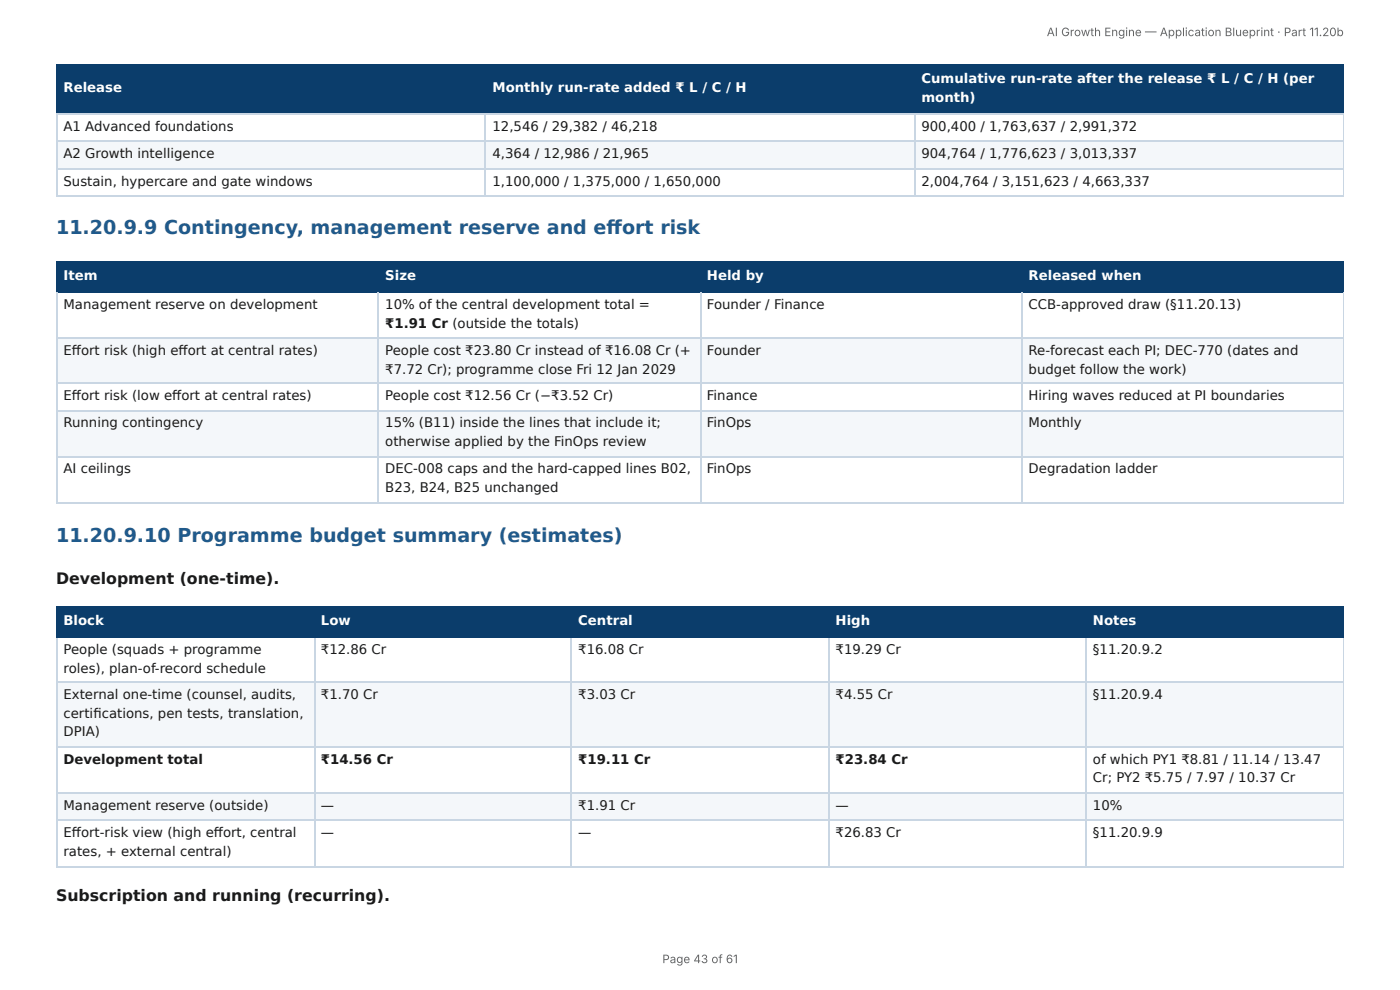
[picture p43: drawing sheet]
<svg xmlns="http://www.w3.org/2000/svg" width="297mm" height="210mm" viewBox="0 0 297 210" stroke-linecap="round" stroke-linejoin="round" font-family="sans-serif">
<defs><g id="words">
<g font-size="4.1" fill="#1f5a8c">
<text x="11.9" y="49.7">11.20.9.9 Contingency, management reserve and eff ort risk</text>
<text x="11.9" y="115.1">11.20.9.10 Programme budget summary (estimates)</text>
</g>
<g font-size="3.3" fill="#1a1a1a">
<text x="11.9" y="124.1">Development (one-time).</text>
<text x="11.9" y="191.3">Subscription and running (recurring).</text>
</g>
<g font-size="2.8" fill="#fff">
<text x="195.7" y="17.7">Cumulative run-rate after the release ₹ L / C / H (per</text>
<text x="13.5" y="19.6">Release</text>
<text x="104.6" y="19.6">Monthly run-rate added ₹ L / C / H</text>
<text x="195.7" y="21.7">month)</text>
<text x="13.5" y="59.5">Item</text>
<text x="81.8" y="59.5">Size</text>
<text x="150.2" y="59.5">Held by</text>
<text x="218.5" y="59.5">Released when</text>
<text x="13.5" y="132.8">Block</text>
<text x="68.2" y="132.8">Low</text>
<text x="122.8" y="132.8">Central</text>
<text x="177.5" y="132.8">High</text>
<text x="232.1" y="132.8">Notes</text>
</g>
<g font-size="2.8" fill="#1a1a1a">
<text x="13.5" y="27.8">A1 Advanced foundations</text>
<text x="104.6" y="27.8">12,546 / 29,382 / 46,218</text>
<text x="195.7" y="27.8">900,400 / 1,763,637 / 2,991,372</text>
<text x="13.5" y="33.6">A2 Growth intelligence</text>
<text x="104.6" y="33.6">4,364 / 12,986 / 21,965</text>
<text x="195.7" y="33.6">904,764 / 1,776,623 / 3,013,337</text>
<text x="13.5" y="39.4">Sustain, hypercare and gate windows</text>
<text x="104.6" y="39.4">1,100,000 / 1,375,000 / 1,650,000</text>
<text x="195.7" y="39.4">2,004,764 / 3,151,623 / 4,663,337</text>
<text x="13.5" y="65.6">Management reserve on development</text>
<text x="81.8" y="65.6">10% of the central development total =</text>
<text x="150.2" y="65.6">Founder / Finance</text>
<text x="218.5" y="65.6">CCB-approved draw (§11.20.13)</text>
<text x="81.8" y="69.6">₹1.91 Cr (outside the totals)</text>
<text x="13.5" y="75.4">Eff ort risk (high eff ort at central rates)</text>
<text x="81.8" y="75.4">People cost ₹23.80 Cr instead of ₹16.08 Cr (+</text>
<text x="150.2" y="75.4">Founder</text>
<text x="218.5" y="75.4">Re-forecast each PI; DEC-770 (dates and</text>
<text x="81.8" y="79.4">₹7.72 Cr); programme close Fri 12 Jan 2029</text>
<text x="218.5" y="79.4">budget follow the work)</text>
<text x="13.5" y="84.9">Eff ort risk (low eff ort at central rates)</text>
<text x="81.8" y="84.9">People cost ₹12.56 Cr (−₹3.52 Cr)</text>
<text x="150.2" y="84.9">Finance</text>
<text x="218.5" y="84.9">Hiring waves reduced at PI boundaries</text>
<text x="13.5" y="90.8">Running contingency</text>
<text x="81.8" y="90.8">15% (B11) inside the lines that include it;</text>
<text x="81.8" y="94.7">otherwise applied by the FinOps review</text>
<text x="150.2" y="90.8">FinOps</text>
<text x="218.5" y="90.8">Monthly</text>
<text x="13.5" y="100.5">AI ceilings</text>
<text x="81.8" y="100.5">DEC-008 caps and the hard-capped lines B02,</text>
<text x="150.2" y="100.5">FinOps</text>
<text x="218.5" y="100.5">Degradation ladder</text>
<text x="81.8" y="104.5">B23, B24, B25 unchanged</text>
<text x="13.5" y="138.9">People (squads + programme</text>
<text x="13.5" y="142.9">roles), plan-of-record schedule</text>
<text x="68.2" y="138.9">₹12.86 Cr</text>
<text x="122.8" y="138.9">₹16.08 Cr</text>
<text x="177.5" y="138.9">₹19.29 Cr</text>
<text x="232.1" y="138.9">§11.20.9.2</text>
<text x="13.5" y="148.4">External one-time (counsel, audits,</text>
<text x="68.2" y="148.4">₹1.70 Cr</text>
<text x="122.8" y="148.4">₹3.03 Cr</text>
<text x="177.5" y="148.4">₹4.55 Cr</text>
<text x="232.1" y="148.4">§11.20.9.4</text>
<text x="13.5" y="152.4">certifi cations, pen tests, translation,</text>
<text x="13.5" y="156.4">DPIA)</text>
<text x="13.5" y="162.2">Development total</text>
<text x="68.2" y="162.2">₹14.56 Cr</text>
<text x="122.8" y="162.2">₹19.11 Cr</text>
<text x="177.5" y="162.2">₹23.84 Cr</text>
<text x="232.1" y="162.2">of which PY1 ₹8.81 / 11.14 / 13.47</text>
<text x="232.1" y="166.2">Cr; PY2 ₹5.75 / 7.97 / 10.37 Cr</text>
<text x="13.5" y="172">Management reserve (outside)</text>
<text x="68.2" y="172">—</text>
<text x="122.8" y="172">₹1.91 Cr</text>
<text x="177.5" y="172">—</text>
<text x="232.1" y="172">10%</text>
<text x="13.5" y="177.8">Eff ort-risk view (high eff ort, central</text>
<text x="68.2" y="177.8">—</text>
<text x="122.8" y="177.8">—</text>
<text x="177.5" y="177.8">₹26.83 Cr</text>
<text x="232.1" y="177.8">§11.20.9.9</text>
<text x="13.5" y="181.8">rates, + external central)</text>
</g>
<g font-size="2.5" fill="#666">
<text x="222.3" y="7.7">AI Growth Engine — Application Blueprint · Part 11.20b</text>
<text x="140.7" y="204.5">Page 43 of 61</text>
</g>
</g></defs>
<g fill="#0b3d6b">
<path d="M12.2 14h91v10.1h-91z"/>
<path d="M103.2 14h91v10.1h-91z"/>
<path d="M194.2 14h91.2v10.1h-91.2z"/>
</g>
<g fill="#f4f7fa">
<path d="M12.2 29.9h91v5.8h-91z"/>
<path d="M103.2 29.9h91v5.8h-91z"/>
<path d="M194.2 29.9h91.2v5.8h-91.2z"/>
</g>
<path d="M11.9 13.9h273.5M12 13.8v10.5M103.1 13.8v10.5M194.3 13.8v10.5M11.9 24.2h273.5" fill="none" stroke="#0b3d6b" stroke-width=".26"/>
<path d="M285.3 13.8v10.5" fill="none" stroke="#0b3d6b" stroke-width=".21"/>
<path d="M11.9 24.2h273.5M11.9 30h273.5M11.9 35.9h273.5M12 24.3v17.5M103.1 24.3v17.5M194.3 24.3v17.5M11.9 41.7h273.5" fill="none" stroke="#c9d6e3" stroke-width=".26"/>
<path d="M285.3 24.3v17.5" fill="none" stroke="#c9d6e3" stroke-width=".21"/>
<g fill="#0b3d6b">
<path d="M12.2 55.6h68.2v6.3h-68.2z"/>
<path d="M80.4 55.6h68.3v6.3h-68.3z"/>
<path d="M148.7 55.6h68.3v6.3h-68.3z"/>
<path d="M217 55.6h68.4v6.3h-68.4z"/>
</g>
<g fill="#f4f7fa">
<path d="M12.2 71.7h68.2v9.8h-68.2z"/>
<path d="M80.4 71.7h68.3v9.8h-68.3z"/>
<path d="M148.7 71.7h68.3v9.8h-68.3z"/>
<path d="M217 71.7h68.4v9.8h-68.4z"/>
<path d="M12.2 87.3h68.2v9.8h-68.2z"/>
<path d="M80.4 87.3h68.3v9.8h-68.3z"/>
<path d="M148.7 87.3h68.3v9.8h-68.3z"/>
<path d="M217 87.3h68.4v9.8h-68.4z"/>
</g>
<path d="M11.9 55.7h273.5M12 55.6v6.6M80.3 55.6v6.6M148.8 55.6v6.6M217.1 55.6v6.6M11.9 62h273.5" fill="none" stroke="#0b3d6b" stroke-width=".26"/>
<path d="M285.3 55.6v6.6" fill="none" stroke="#0b3d6b" stroke-width=".21"/>
<path d="M11.9 71.8h273.5M12 62.2v44.7M80.3 62.2v44.7M148.8 62.2v44.7M217.1 62.2v44.7M11.9 81.4h273.5M11.9 87.2h273.5M11.9 97h273.5M11.9 106.8h273.5" fill="none" stroke="#c9d6e3" stroke-width=".26"/>
<path d="M285.3 62.2v44.7" fill="none" stroke="#c9d6e3" stroke-width=".21"/>
<g fill="#0b3d6b">
<path d="M12.2 128.9h54.5v6.3h-54.5z"/>
<path d="M66.7 128.9h54.7v6.3h-54.7z"/>
<path d="M121.4 128.9h54.5v6.3h-54.5z"/>
<path d="M175.9 128.9h54.8v6.3h-54.8z"/>
<path d="M230.7 128.9h54.7v6.3h-54.7z"/>
</g>
<g fill="#f4f7fa">
<path d="M12.2 145h54.5v13.8h-54.5z"/>
<path d="M66.7 145h54.7v13.8h-54.7z"/>
<path d="M121.4 145h54.5v13.8h-54.5z"/>
<path d="M175.9 145h54.8v13.8h-54.8z"/>
<path d="M230.7 145h54.7v13.8h-54.7z"/>
<path d="M12.2 168.5h54.5v5.9h-54.5z"/>
<path d="M66.7 168.5h54.7v5.9h-54.7z"/>
<path d="M121.4 168.5h54.5v5.9h-54.5z"/>
<path d="M175.9 168.5h54.8v5.9h-54.8z"/>
<path d="M230.7 168.5h54.7v5.9h-54.7z"/>
</g>
<path d="M11.9 129h273.5M11.9 135.3h273.5M12 128.9v6.6M66.8 128.9v6.6M121.3 128.9v6.6M176.1 128.9v6.6M230.6 128.9v6.6" fill="none" stroke="#0b3d6b" stroke-width=".26"/>
<path d="M285.3 128.9v6.6" fill="none" stroke="#0b3d6b" stroke-width=".21"/>
<path d="M12 135.5v48.7M66.8 135.5v48.7M121.3 135.5v48.7M176.1 135.5v48.7M230.6 135.5v48.7M11.9 144.9h273.5M11.9 158.6h273.5M11.9 168.4h273.5M11.9 174.2h273.5M11.9 184h273.5" fill="none" stroke="#c9d6e3" stroke-width=".26"/>
<path d="M285.3 135.5v48.7" fill="none" stroke="#c9d6e3" stroke-width=".21"/>
<use href="#words"/>
</svg>
